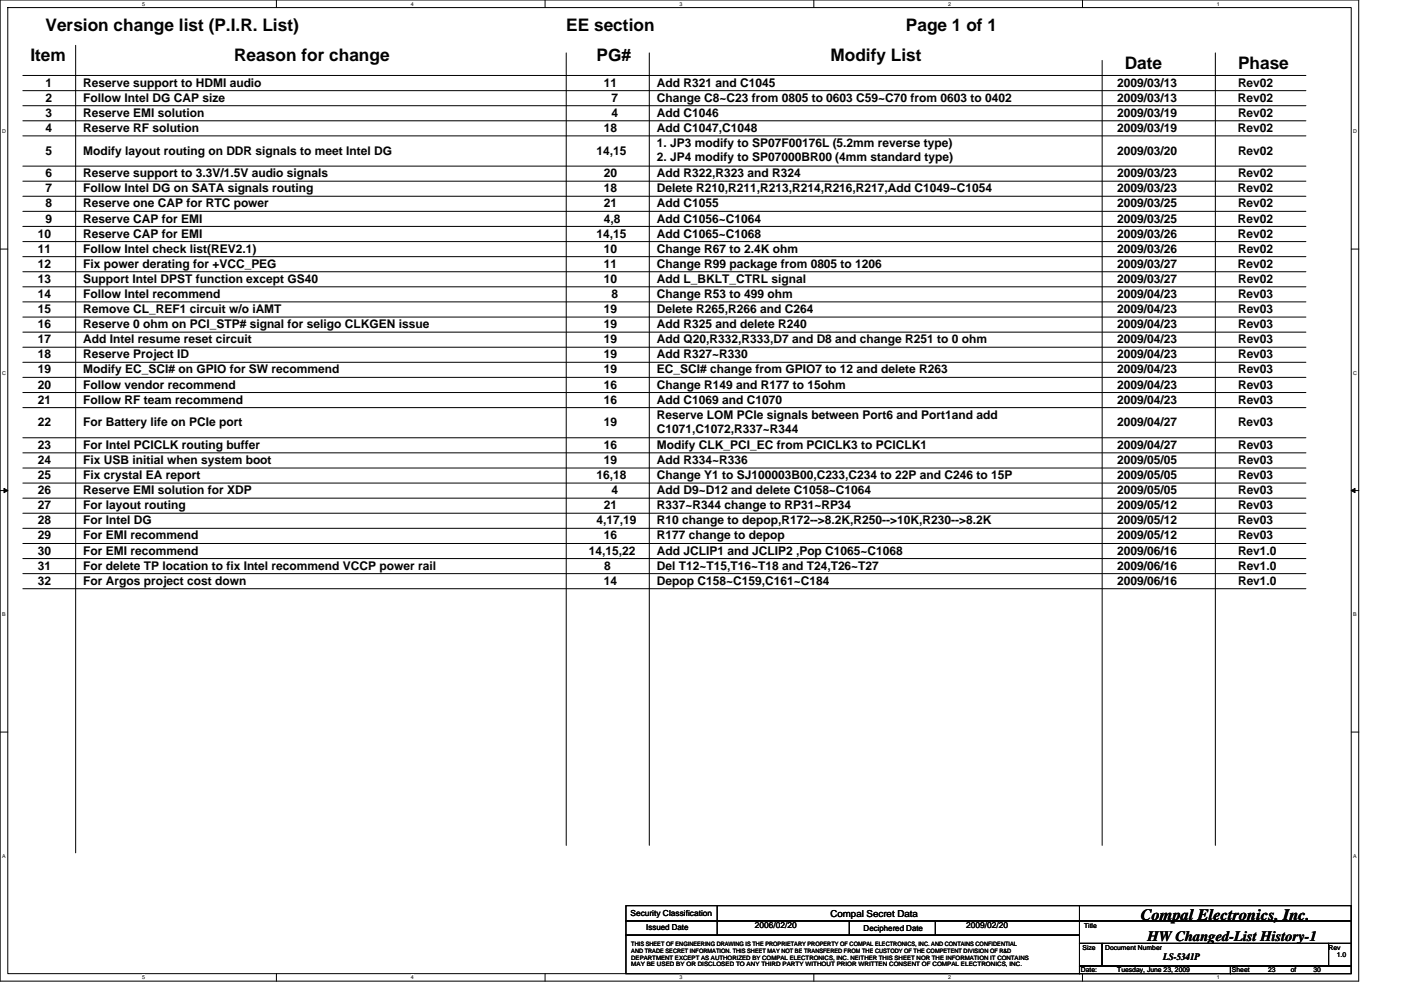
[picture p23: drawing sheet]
<svg xmlns="http://www.w3.org/2000/svg" width="297mm" height="210mm" viewBox="0 0 297 210" stroke-linecap="round" stroke-linejoin="round" font-family="sans-serif">
<defs><g id="words">
<g font-size="3.7">
<text x="9.6" y="6.6">Version change list (P.I.R. List)</text>
<text x="120.1" y="6.6">EE section</text>
<text x="192.1" y="6.6">Page 1 of 1</text>
<text x="6.5" y="13">Item</text>
<text x="49.7" y="13">Reason for change</text>
<text x="126.5" y="13">PG#</text>
<text x="176.1" y="13">Modify List</text>
<text x="238.5" y="14.6">Date</text>
<text x="262.5" y="14.6">Phase</text>
</g>
<text font-size="3.3" x="241.8" y="195.1">Compal Electronics, Inc.</text>
<text font-size="3" x="243.3" y="199.6">HW Changed-List History-1</text>
<g font-size="2.5">
<text x="9.6" y="21.6">2</text>
<text x="9.6" y="18.4">1</text>
<text x="17.6" y="21.6">Follow Intel DG CAP size</text>
<text x="17.6" y="18.4">Reserve support to HDMI audio</text>
<text x="128.1" y="18.4">11</text>
<text x="129.7" y="21.6">7</text>
<text x="139.3" y="21.6">Change C8~C23 from 0805 to 0603 C59~C70 from 0603 to 0402</text>
<text x="139.3" y="18.4">Add R321 and C1045</text>
<text x="236.9" y="21.6">2009/03/13</text>
<text x="236.9" y="18.4">2009/03/13</text>
<text x="262.5" y="21.6">Rev02</text>
<text x="262.5" y="18.4">Rev02</text>
<text x="9.6" y="28">4</text>
<text x="9.6" y="24.8">3</text>
<text x="17.6" y="24.8">Reserve EMI solution</text>
<text x="17.6" y="28">Reserve RF solution</text>
<text x="128.1" y="28">18</text>
<text x="129.7" y="24.8">4</text>
<text x="139.3" y="28">Add C1047,C1048</text>
<text x="139.3" y="24.8">Add C1046</text>
<text x="236.9" y="28">2009/03/19</text>
<text x="236.9" y="24.8">2009/03/19</text>
<text x="262.5" y="28">Rev02</text>
<text x="262.5" y="24.8">Rev02</text>
<text x="9.6" y="32.8">5</text>
<text x="17.6" y="32.8">Modify layout routing on DDR signals to meet Intel DG</text>
<text x="126.5" y="32.8">14,15</text>
<text x="139.3" y="31.2">1. JP3 modify to SP07F00176L (5.2mm reverse type)</text>
<text x="139.3" y="34.2">2. JP4 modify to SP07000BR00 (4mm standard type)</text>
<text x="236.9" y="32.8">2009/03/20</text>
<text x="262.5" y="32.8">Rev02</text>
<text x="9.6" y="40.8">7</text>
<text x="9.6" y="37.6">6</text>
<text x="17.6" y="40.8">Follow Intel DG on SATA signals routing</text>
<text x="17.6" y="37.6">Reserve support to 3.3V/1.5V audio signals</text>
<text x="128.1" y="40.8">18</text>
<text x="128.1" y="37.6">20</text>
<text x="139.3" y="40.8">Delete R210,R211,R213,R214,R216,R217,Add C1049~C1054</text>
<text x="139.3" y="37.6">Add R322,R323 and R324</text>
<text x="236.9" y="40.8">2009/03/23</text>
<text x="236.9" y="37.6">2009/03/23</text>
<text x="262.5" y="40.8">Rev02</text>
<text x="262.5" y="37.6">Rev02</text>
<text x="9.6" y="44">8</text>
<text x="9.6" y="47.2">9</text>
<text x="17.6" y="44">Reserve one CAP for RTC power</text>
<text x="17.6" y="47.2">Reserve CAP for EMI</text>
<text x="128.1" y="44">21</text>
<text x="128.1" y="47.2">4,8</text>
<text x="139.3" y="44">Add C1055</text>
<text x="139.3" y="47.2">Add C1056~C1064</text>
<text x="236.9" y="47.2">2009/03/25</text>
<text x="236.9" y="44">2009/03/25</text>
<text x="262.5" y="47.2">Rev02</text>
<text x="262.5" y="44">Rev02</text>
<text x="8" y="53.6">11</text>
<text x="8" y="50.4">10</text>
<text x="17.6" y="53.6">Follow Intel check list(REV2.1)</text>
<text x="17.6" y="50.4">Reserve CAP for EMI</text>
<text x="126.5" y="50.4">14,15</text>
<text x="128.1" y="53.6">10</text>
<text x="139.3" y="50.4">Add C1065~C1068</text>
<text x="139.3" y="53.6">Change R67 to 2.4K ohm</text>
<text x="236.9" y="50.4">2009/03/26</text>
<text x="236.9" y="53.6">2009/03/26</text>
<text x="262.5" y="50.4">Rev02</text>
<text x="262.5" y="53.6">Rev02</text>
<text x="8" y="56.8">12</text>
<text x="8" y="60">13</text>
<text x="17.6" y="56.8">Fix power derating for +VCC_PEG</text>
<text x="17.6" y="60">Support Intel DPST function except GS40</text>
<text x="128.1" y="56.8">11</text>
<text x="128.1" y="60">10</text>
<text x="139.3" y="56.8">Change R99 package from 0805 to 1206</text>
<text x="139.3" y="60">Add L_BKLT_CTRL signal</text>
<text x="236.9" y="56.8">2009/03/27</text>
<text x="236.9" y="60">2009/03/27</text>
<text x="262.5" y="56.8">Rev02</text>
<text x="262.5" y="60">Rev02</text>
<text x="8" y="63.2">14</text>
<text x="17.6" y="63.2">Follow Intel recommend</text>
<text x="129.7" y="63.2">8</text>
<text x="139.3" y="63.2">Change R53 to 499 ohm</text>
<text x="236.9" y="63.2">2009/04/23</text>
<text x="262.5" y="63.2">Rev03</text>
<text x="8" y="69.6">16</text>
<text x="8" y="66.4">15</text>
<text x="17.6" y="69.6">Reserve 0 ohm on PCI_STP# signal for seligo CLKGEN issue</text>
<text x="17.6" y="66.4">Remove CL_REF1 circuit w/o iAMT</text>
<text x="128.1" y="69.6">19</text>
<text x="128.1" y="66.4">19</text>
<text x="139.3" y="69.6">Add R325 and delete R240</text>
<text x="139.3" y="66.4">Delete R265,R266 and C264</text>
<text x="236.9" y="66.4">2009/04/23</text>
<text x="236.9" y="69.6">2009/04/23</text>
<text x="262.5" y="66.4">Rev03</text>
<text x="262.5" y="69.6">Rev03</text>
<text x="8" y="76">18</text>
<text x="8" y="72.8">17</text>
<text x="17.6" y="76">Reserve Project ID</text>
<text x="17.6" y="72.8">Add Intel resume reset circuit</text>
<text x="128.1" y="72.8">19</text>
<text x="128.1" y="76">19</text>
<text x="139.3" y="72.8">Add Q20,R332,R333,D7 and D8 and change R251 to 0 ohm</text>
<text x="139.3" y="76">Add R327~R330</text>
<text x="236.9" y="72.8">2009/04/23</text>
<text x="236.9" y="76">2009/04/23</text>
<text x="262.5" y="72.8">Rev03</text>
<text x="262.5" y="76">Rev03</text>
<text x="8" y="79.2">19</text>
<text x="8" y="82.4">20</text>
<text x="17.6" y="79.2">Modify EC_SCI# on GPIO for SW recommend</text>
<text x="17.6" y="82.4">Follow vendor recommend</text>
<text x="128.1" y="82.4">16</text>
<text x="128.1" y="79.2">19</text>
<text x="139.3" y="82.4">Change R149 and R177 to 15ohm</text>
<text x="139.3" y="79.2">EC_SCI# change from GPIO7 to 12 and delete R263</text>
<text x="236.9" y="79.2">2009/04/23</text>
<text x="236.9" y="82.4">2009/04/23</text>
<text x="262.5" y="79.2">Rev03</text>
<text x="262.5" y="82.4">Rev03</text>
<text x="8" y="85.6">21</text>
<text x="17.6" y="85.6">Follow RF team recommend</text>
<text x="128.1" y="85.6">16</text>
<text x="139.3" y="88.8">Reserve LOM PCIe signals between Port6 and Port1and add</text>
<text x="139.3" y="85.6">Add C1069 and C1070</text>
<text x="236.9" y="85.6">2009/04/23</text>
<text x="262.5" y="85.6">Rev03</text>
<text x="8" y="90.4">22</text>
<text x="8" y="95.2">23</text>
<text x="17.6" y="95.2">For Intel PCICLK routing buffer</text>
<text x="17.6" y="90.4">For Battery life on PCIe port</text>
<text x="128.1" y="90.4">19</text>
<text x="128.1" y="95.2">16</text>
<text x="139.3" y="91.8">C1071,C1072,R337~R344</text>
<text x="139.3" y="95.2">Modify CLK_PCI_EC from PCICLK3 to PCICLK1</text>
<text x="236.9" y="90.4">2009/04/27</text>
<text x="236.9" y="95.2">2009/04/27</text>
<text x="262.5" y="90.4">Rev03</text>
<text x="262.5" y="95.2">Rev03</text>
<text x="8" y="98.4">24</text>
<text x="8" y="101.6">25</text>
<text x="17.6" y="98.4">Fix USB initial when system boot</text>
<text x="17.6" y="101.6">Fix crystal EA report</text>
<text x="126.5" y="101.6">16,18</text>
<text x="128.1" y="98.4">19</text>
<text x="139.3" y="101.6">Change Y1 to SJ100003B00,C233,C234 to 22P and C246 to 15P</text>
<text x="139.3" y="98.4">Add R334~R336</text>
<text x="236.9" y="98.4">2009/05/05</text>
<text x="236.9" y="101.6">2009/05/05</text>
<text x="262.5" y="98.4">Rev03</text>
<text x="262.5" y="101.6">Rev03</text>
<text x="8" y="108">27</text>
<text x="8" y="104.8">26</text>
<text x="17.6" y="108">For layout routing</text>
<text x="17.6" y="104.8">Reserve EMI solution for XDP</text>
<text x="128.1" y="108">21</text>
<text x="129.7" y="104.8">4</text>
<text x="139.3" y="104.8">Add D9~D12 and delete C1058~C1064</text>
<text x="139.3" y="108">R337~R344 change to RP31~RP34</text>
<text x="236.9" y="108">2009/05/12</text>
<text x="236.9" y="104.8">2009/05/05</text>
<text x="262.5" y="108">Rev03</text>
<text x="262.5" y="104.8">Rev03</text>
<text x="8" y="111.2">28</text>
<text x="17.6" y="111.2">For lntel DG</text>
<text x="126.5" y="111.2">4,17,19</text>
<text x="139.3" y="111.2">R10 change to depop,R172--&gt;8.2K,R250--&gt;10K,R230--&gt;8.2K</text>
<text x="236.9" y="111.2">2009/05/12</text>
<text x="262.5" y="111.2">Rev03</text>
<text x="8" y="114.4">29</text>
<text x="8" y="117.6">30</text>
<text x="17.6" y="114.4">For EMI recommend</text>
<text x="17.6" y="117.6">For EMI recommend</text>
<text x="124.9" y="117.6">14,15,22</text>
<text x="128.1" y="114.4">16</text>
<text x="139.3" y="117.6">Add JCLIP1 and JCLIP2 ,Pop C1065~C1068</text>
<text x="139.3" y="114.4">R177 change to depop</text>
<text x="236.9" y="117.6">2009/06/16</text>
<text x="236.9" y="114.4">2009/05/12</text>
<text x="262.5" y="117.6">Rev1.0</text>
<text x="262.5" y="114.4">Rev03</text>
<text x="8" y="120.8">31</text>
<text x="8" y="124">32</text>
<text x="17.6" y="120.8">For delete TP location to fix Intel recommend VCCP power rail</text>
<text x="17.6" y="124">For Argos project cost down</text>
<text x="128.1" y="124">14</text>
<text x="128.1" y="120.8">8</text>
<text x="139.3" y="124">Depop C158~C159,C161~C184</text>
<text x="139.3" y="120.8">Del T12~T15,T16~T18 and T24,T26~T27</text>
<text x="236.9" y="120.8">2009/06/16</text>
<text x="236.9" y="124">2009/06/16</text>
<text x="262.5" y="120.8">Rev1.0</text>
<text x="262.5" y="124">Rev1.0</text>
</g>
<text font-size="2.1" x="246.6" y="203.5">LS-5341P</text>
<text font-size="2" x="176.1" y="194.3">Compal Secret Data</text>
<g font-size="1.8">
<text x="133.7" y="194.2">Security Classification</text>
<text x="160.1" y="196.8">2006/02/20</text>
<text x="204.9" y="196.8">2009/02/20</text>
</g>
<g font-size="1.7">
<text x="137" y="197.3">Issued Date</text>
<text x="183.1" y="197.4">Deciphered Date</text>
</g>
<g font-size="1.4">
<text x="229.8" y="196.7">Title</text>
<text x="229.5" y="201.3">Size</text>
<text x="234.3" y="201.3">Document Number</text>
<text x="281.7" y="201.3">Rev</text>
<text x="283.4" y="202.9">1.0</text>
<text x="229.2" y="206.1">Date:</text>
<text x="236.9" y="206.1">Tuesday, June 23, 2009</text>
<text x="261.2" y="206.1">Sheet</text>
<text x="268.9" y="206.1">23</text>
<text x="273.7" y="206.1">of</text>
<text x="278.5" y="206.1">30</text>
</g>
<g font-size="1.3">
<text x="133.8" y="200.5">THIS SHEET OF ENGINEERING DRAWING IS THE PROPRIETARY PROPERTY OF COMPAL ELECTRONICS, INC. AND CONTAINS CONFIDENTIAL</text>
<text x="133.8" y="202">AND TRADE SECRET INFORMATION. THIS SHEET MAY NOT BE TRANSFERED FROM THE CUSTODY OF THE COMPETENT DIVISION OF R&amp;D</text>
<text x="133.8" y="203.5">DEPARTMENT EXCEPT AS AUTHORIZED BY COMPAL ELECTRONICS, INC. NEITHER THIS SHEET NOR THE INFORMATION IT CONTAINS</text>
<text x="133.8" y="204.9">MAY BE USED BY OR DISCLOSED TO ANY THIRD PARTY WITHOUT PRIOR WRITTEN CONSENT OF COMPAL ELECTRONICS, INC.</text>
</g>
<g font-size="1.1">
<text x="30.1" y="1.2">5</text>
<text x="87.1" y="1.2">4</text>
<text x="144" y="1.2">3</text>
<text x="201" y="1.2">2</text>
<text x="258" y="1.2">1</text>
<text x=".4" y="28.2">D</text>
<text x="286.9" y="28.2">D</text>
<text x=".4" y="79.4">C</text>
<text x="286.9" y="79.4">C</text>
<text x=".4" y="130.6">B</text>
<text x="286.9" y="130.6">B</text>
<text x=".4" y="181.8">A</text>
<text x="286.9" y="181.8">A</text>
<text x="30.1" y="207.6">5</text>
<text x="87.1" y="207.6">4</text>
<text x="144" y="207.6">3</text>
<text x="201" y="207.6">2</text>
<text x="258" y="207.6">1</text>
</g>
</g></defs>
<path d="M0 0h288.1v208h-288.1zM1.6 1.6h284.9v204.8h-284.9z" fill="none" stroke="#000" stroke-width=".21"/>
<g fill="#fff">
<path d="M30.1 .2h.6v1.2h-.6z"/>
<path d="M30.1 206.6h.6v1.3h-.6z"/>
</g>
<path d="M58.6 0v1.6M58.6 206.4v1.6" fill="none" stroke="#000" stroke-width=".21"/>
<g fill="#fff">
<path d="M87.1 .2h.6v1.2h-.6z"/>
<path d="M87.1 206.6h.6v1.3h-.6z"/>
</g>
<path d="M115.6 0v1.6M115.6 206.4v1.6" fill="none" stroke="#000" stroke-width=".21"/>
<g fill="#fff">
<path d="M144 .2h.6v1.2h-.6z"/>
<path d="M144 206.6h.6v1.3h-.6z"/>
</g>
<path d="M172.5 0v1.6M172.5 206.4v1.6" fill="none" stroke="#000" stroke-width=".21"/>
<g fill="#fff">
<path d="M201 .2h.6v1.2h-.6z"/>
<path d="M201 206.6h.6v1.3h-.6z"/>
</g>
<path d="M229.5 0v1.6M229.5 206.4v1.6" fill="none" stroke="#000" stroke-width=".21"/>
<g fill="#fff">
<path d="M258 .2h.6v1.2h-.6z"/>
<path d="M258 206.6h.6v1.3h-.6z"/>
<path d="M.4 27.2h.8v1.3h-.8z"/>
<path d="M286.9 27.2h.8v1.3h-.8z"/>
<path d="M.4 78.4h.8v1.3h-.8z"/>
<path d="M286.9 78.4h.8v1.3h-.8z"/>
</g>
<path d="M0 52.8h1.6M286.5 52.8h1.6" fill="none" stroke="#000" stroke-width=".21"/>
<g fill="#fff">
<path d="M.4 129.6h.8v1.3h-.8z"/>
<path d="M286.9 129.6h.7v1.3h-.7z"/>
</g>
<path d="M0 104h1.6M286.5 104h1.6" fill="none" stroke="#000" stroke-width=".21"/>
<path d="M.8 103.5l.8 .5-.8 .5zM286.5 104l.8-.5v1z" fill="#000" stroke="#000" stroke-width=".21"/>
<g fill="#fff">
<path d="M.4 180.8h.8v1.3h-.8z"/>
<path d="M286.9 180.8h.7v1.3h-.7z"/>
</g>
<g fill="none" stroke="#000" stroke-width=".21">
<path d="M4.8 16h272.1M4.8 19.2h272.1M16 9.6v171.2M120.1 11.2v168M137.7 11.2v168M233.7 12.8v166.4M257.7 11.2v168M4.8 22.4h272.1M4.8 25.6h272.1M4.8 28.8h272.1M4.8 35.2h272.1M4.8 38.4h272.1"/>
<path d="M4.8 41.6h272.1M4.8 44.8h272.1M4.8 48h272.1M4.8 51.2h272.1M4.8 54.4h272.1M4.8 57.6h272.1M4.8 60.8h272.1M4.8 64h272.1M4.8 67.2h272.1M4.8 70.4h272.1M4.8 73.6h272.1M4.8 76.8h272.1"/>
<path d="M4.8 80h272.1M4.8 83.2h272.1M4.8 86.4h272.1M4.8 92.8h272.1M4.8 96h272.1M4.8 99.2h272.1M4.8 102.4h272.1M4.8 105.6h272.1M4.8 108.8h272.1M4.8 112h272.1M4.8 115.2h272.1M4.8 118.4h272.1"/>
<path d="M4.8 121.6h272.1M4.8 124.8h272.1M0 155.2h1.6M286.5 155.2h1.6M132.7 192h96.2v3.2h-96.2zM132.7 195.2h96.2v3.1h-96.2zM132.7 198.3h96.2v8.1h-96.2zM152.1 192v6.3M180.1 195.2v3.1M198.3 195.2v3.1M228.9 192h57.6v3.2h-57.6zM228.9 195.2h57.6v4.8h-57.6z"/>
<path d="M228.9 204.8h32v1.6h-32zM228.9 200h4.8v4.8h-4.8zM233.7 200h48v4.8h-48zM260.9 204.8h25.6v1.6h-25.6zM281.7 200h4.8v4.8h-4.8z"/>
</g>
<use href="#words"/>
</svg>
